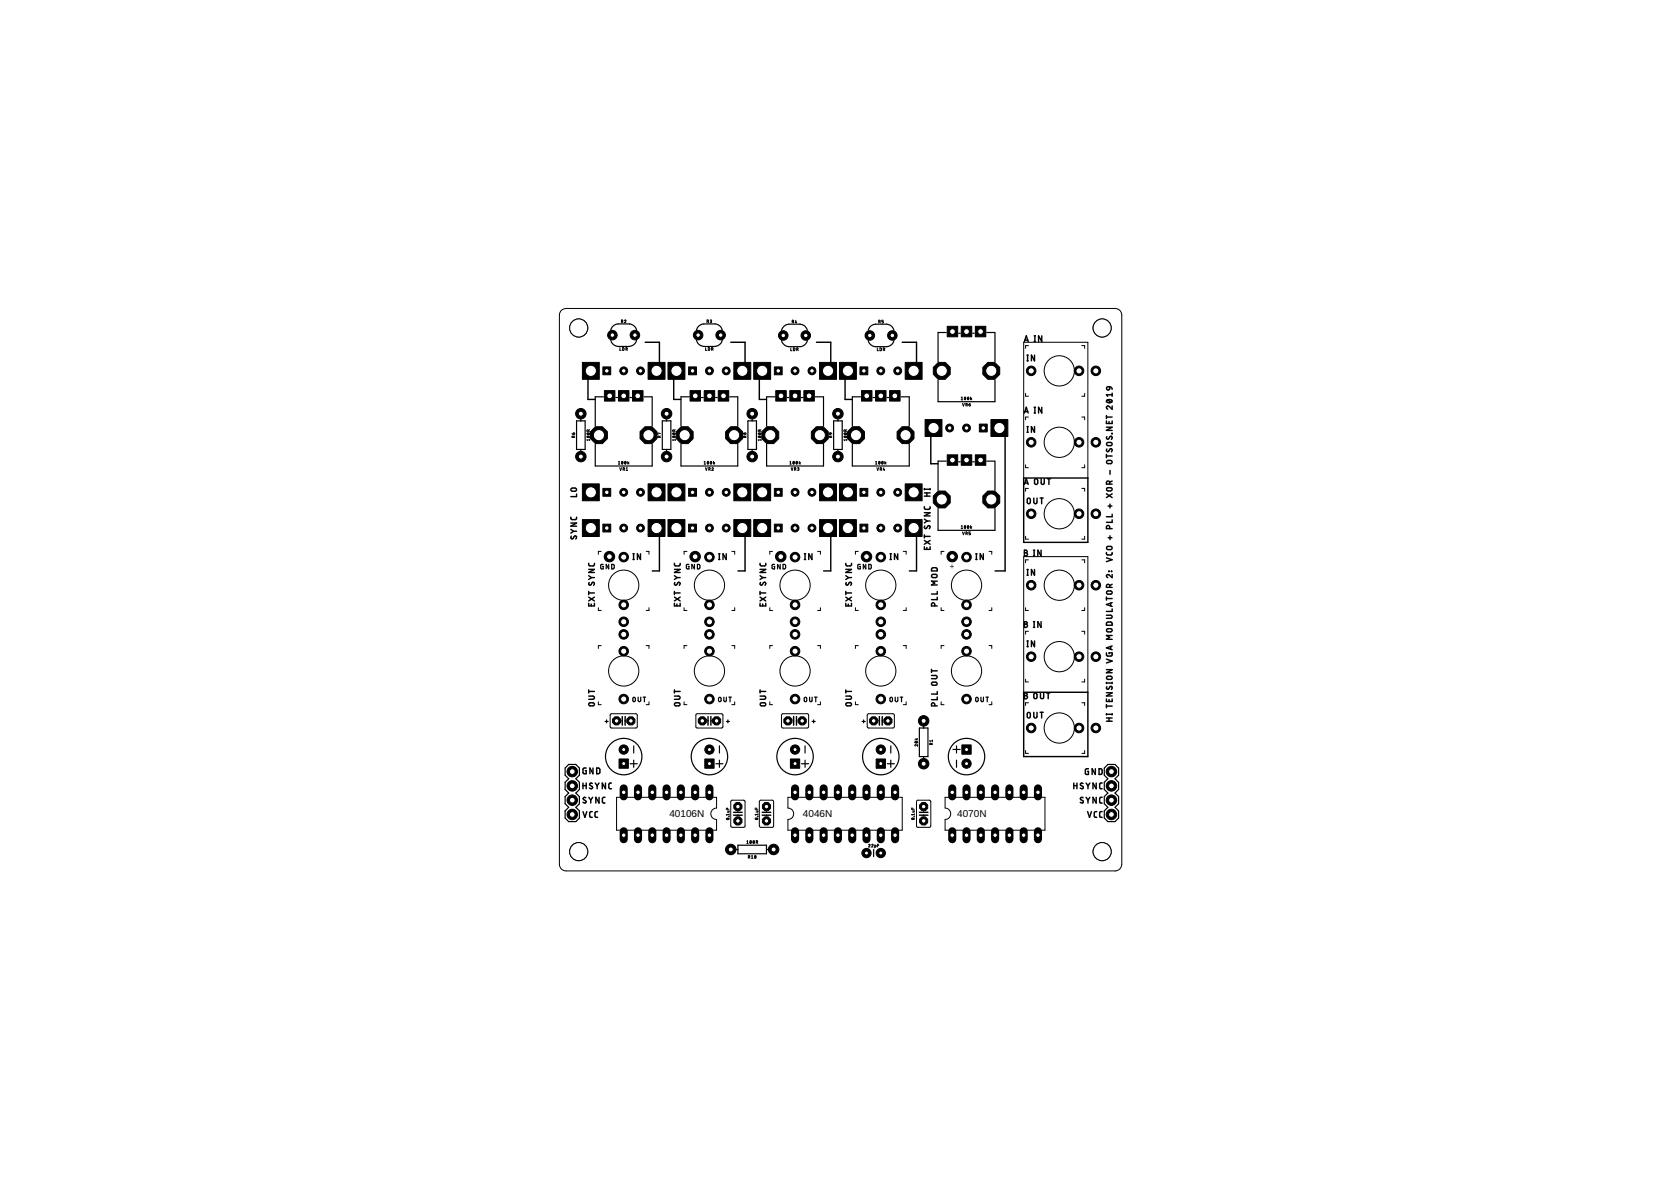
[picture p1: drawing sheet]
<svg xmlns="http://www.w3.org/2000/svg" width="297mm" height="210mm" viewBox="0 0 297 210" stroke-linecap="round" stroke-linejoin="round" font-family="sans-serif">
<defs><g id="words">
<g font-size="1.8">
<text x="119" y="145.3">40106N</text>
<text x="142.7" y="145.3">4046N</text>
<text x="170.2" y="145.3">4070N</text>
</g>
<text font-size="1.4" x="168.9" y="101.1">+</text>
</g></defs>
<g fill="none" stroke="#000" stroke-width=".25">
<path d="M183.8 59.7h.3M184 59.7v1M185.2 59.7v1l-.6-1v1M105.8 65.9h-1.3v5.1h1.3M114.7 60.8h2.5v5.1h-1.2M121 65.9h-1.2v5.1h1.2M129.9 60.8h2.5v5.1h-1.2M136.2 65.9h-1.2v5.1h1.2M145.1 60.8h2.6v5.1h-1.3M151.5 65.9h-1.3v5.1h1.3M160.4 60.8h2.5v5.1h-1.3M166.7 76.1h-1.2v6.3h1.2"/>
<path d="M176.9 76.1h1.8v25.4h-1.8M182.1 60.7l.3-1 .4 1M182.1 73.4l.3-1 .4 1M182.2 60.5h.5M182.2 73.2h.5M182.6 64.1h.2M182.6 63.1h.2M182.6 76.8h.2M182.6 75.8h.2M182.7 63.1v1M182.7 75.8v1M183.8 60.7h.3"/>
<path d="M183.8 73.4h.3M183.8 72.4h.3M183.9 63.1v1l-.6-1v1M183.9 75.8v1l-.6-1v1M184 72.4v1M185.2 72.4v1l-.6-1v1M196.7 74.8v.5h1v-.5M196.7 73.9v.5M196.7 75.9h1l-1 .6h1M196.7 74.1h1M196.7 78.7l.7-.1 .2 .1 .1 .3-.2 .2h-.7l-.1-.2zM196.7 71.1a.56 .56 0 0 1 1 .3 .56 .56 0 0 1-1-.2z"/>
<path d="M196.7 68.8l.6-.1v.4a.29 .29 0 0 1-.4 .2 .29 .29 0 0 1-.2-.5zM196.8 79.8l-.1 .3 .2 .2 .4-.4a.27 .27 0 0 1 .4 0 .27 .27 0 0 1-.1 .4M196.8 77.6l-.1 .3 .2 .2 .4-.5a.28 .28 0 0 1 .4 .1 .28 .28 0 0 1-.1 .4M196.9 71.1l.6 .4M197.1 74.9v.4M197.3 68.7l.3 .2 .1 .3M197.7 77h.1M197.7 72.2v.5l-.6-.5a.28 .28 0 0 0-.4 .1 .28 .28 0 0 0 .2 .4M197.7 69.9v.5M197.7 70.2h-1l.2 .2M101.5 91.9v.3l.2 .2 .7-.1 .1-.4M101.5 94.1l.5 .3"/>
<path d="M101.5 93h1l-1 .5h1M101.5 86.8l.7-.1 .2 .1 .1 .3-.2 .2h-.7l-.1-.2zM101.6 95.3l-.1 .4 .2 .1 .4-.4a.27 .27 0 0 1 .4 0 .27 .27 0 0 1-.2 .4M102 94.4l-.5 .4M102 94.4h.5M102.5 87.8v.5h-1M112.5 99.4h.2M112.5 98.4h.2M112.6 98.4v1M113.9 98.4v1l-.6-1v1M116 93.9h1.2v7.6h-1.2M127.8 99.4h.2"/>
<path d="M127.8 98.4h.2M127.9 98.4v1M129.1 98.4v1l-.6-1v1M131.2 93.9h1.2v7.6h-1.2M143 99.4h.2M143 98.4h.2M143.1 98.4v1M144.3 98.4v1l-.5-1v1M146.4 93.9h1.3v7.6h-1.3M158.2 99.4h.3M158.2 98.4h.3M158.3 98.4v1"/>
<path d="M159.6 98.4v1l-.6-1v1M161.6 93.9h1.3v7.6h-1.3M164.3 90.1v.3l.2 .1h.7l.1-.4M164.3 97.2v.4h1v-.4M164.3 86.8v.3M164.3 95.1v.5M164.3 96.1l1 .6M164.3 95.3h1M164.3 92.3l.5 .3M164.3 91.1h1l-1 .6h1M164.3 88.2h1M164.3 87.6h1"/>
<path d="M164.3 87h1M164.4 93.5l-.1 .3 .2 .2 .4-.5a.27 .27 0 0 1 .4 .1 .27 .27 0 0 1-.1 .4M164.8 87.6v.6M164.8 97.3v.3M164.8 92.6l-.5 .3M164.8 92.6h.5M165.3 86.8v.3M165.3 96.1l-1 .6M173.5 99.4h.2M173.5 98.4h.2M173.6 98.4v1M174.8 98.4v1l-.6-1v1"/>
<path d="M182 85h11.4v11.4h-11.4zM182.1 97.8l.5 .1v.2l-.2 .1 .2 .3-.1 .3h-.4zM182.1 98.2h.3M182.1 86.1l.3-1 .4 1M182.2 85.9h.5M182.7 88.6l.2-.1 .2 .2v.7l-.2 .1-.3-.1zM183.7 98.8h.2M183.7 97.8h.2M183.8 88.5v.8l.2 .2 .3-.1v-.9M183.8 97.8v1M184 85.2l.2-.1 .3 .3v.4l-.3 .3-.3-.1zM184.9 88.5h.5"/>
<path d="M185.1 97.8v1l-.6-1v1M185.1 85.1v.9l.2 .1 .3-.1v-.9M185.2 88.5v1M186.2 85.1h.6M186.5 85.1v1M196.7 98.2v.3l.2 .1h.7l.1-.4M196.7 80.8v.5M196.7 99.1l1 .4-1 .3M196.7 87.8l1 .6M196.7 81h1M196.7 97.2l.8-.1 .2 .4-.3 .2h-.4l-.3-.1zM196.7 86.8l.8-.1 .2 .3-.3 .2h-.4l-.3-.1z"/>
<path d="M196.7 81.9l.7-.1 .2 .1 .1 .3-.2 .2h-.7l-.1-.2zM197 95.6h.7M197 89.9h.7M197.3 94l-.2-.5h-.3l-.1 .5h1M197.3 86l-.2-.5h-.3l-.1 .5h1M197.3 83.6v.7M197.3 89.6v.7M197.3 95.2v.7M197.7 91.4v.4h-1M197.7 92.4v.4h-1M197.7 87.8l-1 .6M197.7 85.5l-.4 .2"/>
<path d="M104.6 100.1l.1 .4 .2 .1 .7-.1 .1-.4M104.6 107.2v.5h1.1v-.5M104.6 105.1v.6M104.6 106.1l1.1 .7M104.6 105.4h1.1M104.6 102.3l.5 .4M104.6 101.2h1.1l-1.1 .5h1.1M104.7 103.5v.4l.2 .1 .3-.4a.27 .27 0 0 1 .5 0 .27 .27 0 0 1-.2 .4M105.1 107.4v.3M105.1 102.7l-.5 .3M105.1 102.7h.6M105.7 106.1l-1.1 .7"/>
<path d="M119.9 100.1v.4l.2 .1 .7-.1 .1-.4M119.9 107.2v.5h1v-.5M119.9 105.4h1M119.9 101.2h1l-1 .5h1M119.9 105.1v.6M119.9 106.1l1 .7M119.9 102.3l.5 .4M120 103.5l-.1 .4 .2 .1 .4-.4a.27 .27 0 0 1 .4 0 .27 .27 0 0 1-.1 .4M120.3 107.4v.3M120.4 102.7h.5M120.4 102.7l-.5 .3M120.9 106.1l-1 .7"/>
<path d="M135.1 100.1v.4l.2 .1 .7-.1 .1-.4M135.1 107.2v.5h1v-.5M135.1 105.4h1M135.1 101.2h1l-1 .5h1M135.1 105.1v.6M135.1 106.1l1 .7M135.1 102.3l.5 .4M135.2 103.5l-.1 .3 .2 .2 .4-.4a.27 .27 0 0 1 .4 0 .27 .27 0 0 1-.1 .4M135.6 107.4v.3M135.6 102.7h.5M135.6 102.7l-.5 .3M136.1 106.1l-1 .7"/>
<path d="M150.3 100.1l.1 .4 .2 .1 .7-.1 .1-.4M150.3 107.2v.5h1.1v-.5M150.3 105.4h1.1M150.3 101.2h1.1l-1.1 .5h1.1M150.3 105.1v.6M150.3 106.1l1.1 .7M150.3 102.3l.5 .4M150.4 103.5l-.1 .3 .3 .2 .3-.4a.27 .27 0 0 1 .5 0 .27 .27 0 0 1-.2 .4M150.8 107.4v.3M150.8 102.7h.6M150.8 102.7l-.5 .3M151.4 106.1l-1.1 .7"/>
<path d="M165.6 119v.5M165.6 119.2h1M165.7 102.2l.7-.1 .2 .3-.3 .3h-.4l-.3-.3zM165.7 101l.7-.1 .2 .2v.4h-1zM166.2 107.7l-.2-.5h-.3l-.1 .5h1M166.6 105.1v.5h-1M166.6 106.1v.5h-1M166.6 103.3h-1l.6 .3-.6 .4h1M182.1 110.5l.5 .1v.2l-.2 .1 .2 .2-.1 .4h-.4zM182.1 110.9h.3M182.6 102.2h.2M182.6 101.2h.2"/>
<path d="M182.6 114.9h.2M182.6 113.9h.2M182.7 101.2v1M182.7 113.9v1M183.7 111.5h.2M183.7 110.5h.2M183.8 110.5v1M183.9 101.2v1l-.6-1v1M183.9 113.9v1l-.6-1v1M185.1 110.5v1l-.6-1v1M196.7 116l.1 .6h.7l.2-.1v-.5h-.6v.2M196.7 109.3l.8 .1 .2 .2-.2 .3h-.8"/>
<path d="M196.7 106.1v.6M196.7 119h1l-1 .6h1M196.7 117.2l1 .3-1 .3M196.7 106.4h1M196.7 111.8h.8l.2 .3-.3 .2h-.4l-.3-.1zM196.7 105.1l.7-.1 .2 .1 .1 .3-.2 .2h-.7l-.1-.2zM196.8 110.6h.7l.2 .1v.4h-1zM197.1 101.5l.1 .1zM197.3 104.4l-.1-.4-.2-.2-.2 .1-.1 .5h1M197.4 107.2v.5M197.4 114.9v.5M197.6 101.6h.1"/>
<path d="M197.7 102.1v.6l-.6-.5a.28 .28 0 0 0-.4 .1 .28 .28 0 0 0 .2 .4M197.7 108.2v.5h-1M197.7 114.8l-1 .3 1 .4M197.7 112.9h-1l.6 .4-.6 .3h1M197.7 107.1l-1 .3 1 .4M197.7 103.8l-.4 .3M103.6 139.2v1M103.6 139.6h.6M104.2 136.5l-.5 .1v.9h.5v-.5h-.2M104.2 139.2v1M104.6 123.7h.9l.2 .2-.1 .3-.2 .1h-.8M104.6 122.6v.6"/>
<path d="M104.6 122.9h1.1M104.8 124.9h.7l.2 .3-.2 .2h-.7l-.2-.2zM105.3 139.3l-.3-.1-.2 .2 .4 .4a.27 .27 0 0 1 0 .4 .27 .27 0 0 1-.4-.1M105.4 136.5v1l-.5-1v1M105.8 139.2l.4 .5M106.1 136.5h.4l.1 .2v.5l-.1 .3h-.4zM106.2 139.7v.5M106.5 139.2l-.3 .5M107.6 139.2v1l-.5-1v1M108.7 139.2h-.3l-.2 .2 .1 .7 .4 .1M110.6 127.4v1.5M111.1 127.4v1.5"/>
<path d="M119.9 123.7h.8l.2 .2-.2 .3-.8 .1M119.9 122.6v.6M119.9 122.9h1M120 124.9h.7l.2 .2-.1 .2-.8 .1-.1-.2zM125.9 127.4v1.5M126.4 127.4v1.5M135.1 123.7h.9l.1 .2-.1 .3-.9 .1M135.1 122.6v.6M135.1 122.9h1M135.2 125l.8-.1 .1 .3-.1 .2h-.7l-.2-.2zM141.1 127.4v1.5M141.6 127.4v1.5"/>
<path d="M150.3 123.7h.9l.2 .2-.2 .3-.9 .1M150.3 122.6v.6M150.3 122.9h1.1M150.4 125l.8-.1 .2 .3-.2 .2h-.7l-.2-.2zM156.3 127.4v1.5M156.8 127.4v1.5M165.6 120.1h.8l.2 .2-.1 .2-.2 .1h-.7M165.7 121.3h.7l.2 .3-.2 .2h-.7l-.1-.2zM166.2 125.5l-.2-.5-.2-.1-.2 .2v.4h1M166.6 123.9v.5h-1M166.6 122.9v.5h-1M182 123h11.4v11.5h-11.4z"/>
<path d="M182.1 123.2l.5 .1v.2l-.2 .1 .2 .2-.1 .4h-.4zM182.1 123.6h.3M182.7 126.7l.2-.1 .2 .2v.7l-.2 .1-.3-.1zM183.8 126.6v.7l.2 .3 .3-.1v-.9M183.9 123.2h.3l.1 .3v.4l-.2 .3-.3-.2zM184.9 126.6h.5M185 123.2v.8l.2 .2 .3-.2v-.8M185.2 126.6v1M186.1 123.2h.5M186.3 123.2v1M190.9 139.6h.5M190.9 139.2v1"/>
<path d="M191.4 139.2v1M192.5 139.3l-.2-.1-.3 .2 .6 .4v.3l-.2 .1-.4-.1M193.1 139.2l.3 .5M193.4 139.7v.5M193.5 136.6l-.5 .2v.8h.5v-.5h-.2M193.7 139.2l-.3 .5M194.7 136.6v1l-.6-1v1M194.9 139.2v1l-.6-1v1M195.4 136.6l.3 .1 .2 .1v.6l-.1 .2h-.4zM195.9 139.2h-.3l-.1 .2v.7l.4 .1M196.7 128.2h1M196.7 127.6h1"/>
<path d="M196.7 127h1M196.7 124.2v.5h1v-.5M196.7 121.3v.2M196.7 125.2v.6M196.7 126.8v.3M196.7 125.5h1M196.7 123.1h1l-1 .6h1M196.7 121.4h1M196.7 120.3l.7-.1 .2 .1 .1 .2-.2 .2h-.7l-.1-.2zM196.8 122l-.1 .3 .2 .2 .5-.5h.2l.1 .3-.1 .3M197.1 124.3v.4M197.1 127.6v.6"/>
<path d="M197.7 121.3v.2M197.7 126.8v.3M103.6 144.3l.4 1 .3-1M104.1 141.8l-.2-.1-.2 .2 .4 .4a.27 .27 0 0 1-.1 .4 .27 .27 0 0 1-.4-.1M104.7 141.7l.3 .5M105 142.2v.5M105.3 144.3h-.4l-.1 .2 .1 .7 .4 .1M105.3 141.7l-.3 .5M106.2 144.3h-.3l-.1 .2v.7l.4 .1M106.5 141.7v1l-.6-1v1M107.5 141.7l-.3 .1-.1 .1v.7l.4 .1M130.4 144.9h1.5"/>
<path d="M130.4 144.4h1.5M135.5 144.9h1.5M135.5 144.4h1.5M163.4 144.9h1.6M163.4 144.4h1.6M192.5 141.8l-.2-.1-.3 .2 .6 .5v.2l-.2 .1-.4-.1M193.1 141.7l.3 .5M193.3 144.3l.4 1 .3-1M193.4 142.2v.5M193.7 141.7l-.3 .5M194.9 141.7v1l-.6-1v1M195 144.3h-.4l-.1 .2v.7l.5 .1"/>
<path d="M195.9 141.7l-.3 .1-.1 .1v.7l.4 .1M195.9 144.3h-.3l-.1 .2v.7l.4 .1"/>
</g>
<g fill="none" stroke="#000" stroke-width=".21">
<path d="M108.6 58.7a1.43 1.43 0 0 1 1.3-1.1h2l.5 .1a1.35 1.35 0 0 1 .8 1M123.8 58.7a1.43 1.43 0 0 1 1.3-1.1h2l.6 .1a1.35 1.35 0 0 1 .7 1M138.9 58.7l.3-.5a1.34 1.34 0 0 1 1-.6h2a1.43 1.43 0 0 1 1.3 1.1M154.3 58.7l.1-.3a1.39 1.39 0 0 1 1.2-.8l2.3 .1a1.39 1.39 0 0 1 1 1M168.2 59.1h-1.4v5.2M170.4 59.2h.3M172.9 59.2h.3M175.4 59.1h1.4M176.9 59.1v5.2M102.5 74.8h1.5v5.1h-1.5zM103.3 74.5v.3M103.3 79.9v.2"/>
<path d="M105.8 79v3.8h10.1v-3.8M107.3 70.5h-1.5v5.2M108.6 60.5a1.43 1.43 0 0 0 1.3 1.1h2l.5-.2a1.35 1.35 0 0 0 .8-.9M109.5 70.7h.3M112 70.7h.3M114.5 70.5h1.4M115.9 70.5v5.2M117.7 74.8h1.6v5.1h-1.6zM118.5 74.5v.3M118.5 79.9v.2M121.1 79v3.8h10v-3.8M122.5 70.5h-1.4v5.2"/>
<path d="M123.8 60.5a1.43 1.43 0 0 0 1.3 1.1l2.3-.1a1.39 1.39 0 0 0 1-1M124.7 70.7h.3M127.2 70.7h.3M129.7 70.5h1.4v5.2M132.9 74.8h1.6v5.1h-1.6zM133.7 74.5v.3M133.7 79.9v.2M136.3 79v3.8h10.1v-3.8M137.7 70.5h-1.4v5.2M138.9 60.5l.5 .8 .8 .3h2.3l.6-.3 .4-.8M139.9 70.7h.3M142.4 70.7h.3"/>
<path d="M144.9 70.5h1.5v5.2M148.2 74.8h1.5v5.1h-1.5zM148.9 74.5v.3M148.9 79.9v.2M151.5 79v3.8h10.1v-3.8M153 70.5h-1.5v5.2M154.3 60.5a1.43 1.43 0 0 0 1.3 1.1h2l.6-.2a1.35 1.35 0 0 0 .7-.9M155.2 70.7h.3M157.7 70.7h.3M160.2 70.5h1.4M161.6 70.5v5.2M166.8 67.5v3.9h10.1v-3.9"/>
<path d="M166.8 90.4v3.9h10.1v-3.9M168.2 82h-1.4v5.1M170.4 82.1h.3M172.9 82.1h.3M175.4 82h1.4M176.9 82v5.1M107.2 100.3l-.4 .1 .1 .7h.3v-.4h-.1M108.2 100.3v.8l-.4-.8v.8M108.7 100.3l.5 .1-.1 .7h-.4zM122.5 100.3h-.4l-.1 .2 .1 .6h.4v-.4h-.2M123.4 100.3v.8l-.4-.8v.8M124 100.3l.4 .1-.1 .7h-.3z"/>
<path d="M137.7 100.3l-.4 .1v.7h.4v-.4h-.1M138.7 100.3v.8l-.5-.8v.8M139.2 100.3l.4 .1 .1 .5-.2 .2h-.3zM152.9 100.3l-.4 .1 .1 .7h.3v-.4h-.1M153.9 100.3v.8l-.4-.8v.8M154.4 100.3l.5 .1-.1 .7h-.4zM100.5 136.5l.6-.6h1.3l.6 .6v1.3l-.6 .6 .6 .6v1.3l-.6 .6 .6 .7v1.3l-.6 .6 .6 .6v1.3l-.6 .6h-1.3l-.6-.6v-1.3l.6-.6-.6-.6v-1.3l.6-.7-.6-.6v-1.3l.6-.6-.6-.6zM107.5 128.2h.6M107.8 128v.5M112 135.7h1.3M112.5 124l.2-.1 .2 .1-.1 .7-.3-.1zM112.6 132.6v1.2"/>
<path d="M112.6 135.1v1.3M113.4 123.9v.6l.3 .2 .2-.2v-.6M114.3 123.9h.5M114.6 123.9v.8M127.3 135.7h1.2M127.8 124l.2-.1 .2 .2v.4l-.2 .2-.3-.2zM127.9 132.6v1.2M127.9 135.1v1.3M128.7 123.9v.7l.2 .1 .2-.1v-.7M129.1 128.2h.6M129.4 128v.5M129.6 123.9h.4"/>
<path d="M129.8 123.9v.8M142.5 135.7h1.2M143 124l.2-.1 .2 .1v.6l-.2 .1-.2-.1zM143.1 132.6v1.2M143.1 135.1v1.3M143.9 123.9v.7l.2 .1 .2-.1 .1-.7M144.4 128.2h.5M144.6 128v.5M144.8 123.9h.4M145 123.9v.8M153.2 128.2h.6M153.5 128v.5"/>
<path d="M157.7 135.7h1.3M158.2 124l.2-.1 .2 .1-.1 .7-.3-.1zM158.3 132.6v1.2M158.3 135.1v1.3M159.1 123.9v.6l.3 .2 .2-.2v-.6M160 123.9h.5M160.3 123.9v.8M163.4 129.4h1.6v5.1h-1.6zM164.2 129.1v.3M164.2 134.5v.2M169.4 133.2h1.3M170 132.6v1.2"/>
<path d="M170 135.1v1.3M173.5 124l.2-.1 .1 .1v.7l-.3-.1zM174.4 123.9v.6l.2 .2 .2-.1v-.7M175.3 123.9h.4M175.5 123.9v.8M196.9 135.9h1.3l.6 .6v1.3l-.6 .6 .6 .6v1.3l-.6 .6 .6 .7v1.3l-.6 .6 .6 .6v1.3l-.6 .6h-1.3l-.6-.6v-1.3l.6-.6-.6-.6v-1.3l.6-.7-.6-.6v-1.3l.6-.6-.6-.6v-1.3zM130.9 151h.3M131.2 150.2h5v1.5h-5zM136.2 151h.3M155.3 151v1.3"/>
<circle cx="110.9" cy="134.5" r="3.2"/>
<circle cx="126.1" cy="134.5" r="3.2"/>
<circle cx="141.3" cy="134.5" r="3.2"/>
<circle cx="156.6" cy="134.5" r="3.2"/>
<circle cx="171.8" cy="134.5" r="3.2"/>
</g>
<g fill="none" stroke="#000" stroke-width=".18">
<path d="M110.5 57.1h.1M110.6 57.1l.1-.1-.2-.1v.5M110.6 57.1l.1 .3M111 57l.2-.1 .1 .1-.3 .4h.3M125.7 57.1h.1M125.8 57.1l.2-.1-.3-.1v.5M125.9 57.1l.1 .3M126.2 56.9h.3l-.2 .2M126.4 57.1l.1 .2-.3 .1M140.8 57.2h.2v-.3h-.2v.5M141 57.2l.1 .2M141.5 56.9l-.1 .4h.2"/>
<path d="M141.5 57.2v.2M156.2 57.2h.2l.1-.2-.3-.1v.5M156.4 57.2l.1 .2M157 56.9h-.2v.2l.2 .1v.2h-.2M101.7 77l.2 .2M102 77.7l-.1-.2h-.2v.2h.5M102 77h.2l-.1 .2h-.2zM102.2 77.5l-.2 .1M104.4 77.6a.22 .22 0 0 1 .2-.1 .22 .22 0 0 1 .2 .2l-.3 .1zM104.4 77a.22 .22 0 0 1 .2-.1 .22 .22 0 0 1 .2 .3h-.3zM104.4 77.5l.3 .2M104.4 77l.3 .2"/>
<path d="M104.6 76.6v-.2h-.2l-.1 .2h.5M104.8 78.2h-.5l.1 .1M104.8 78v.3M104.8 76.4l-.2 .1M110.2 61.8v.5h.2M110.7 61.8l.2 .1-.1 .4h-.1zM111.3 62.1h.1M111.4 62.1l.1-.2-.2-.1v.5M111.4 62.1l.1 .2M117.2 77.7v-.2h-.3v.2h.5M117.4 77.1l-.5-.2 .1 .3M117.4 77.5l-.2 .1"/>
<path d="M119.6 77.6a.21 .21 0 0 1 .2-.1 .21 .21 0 0 1 .2 .2l-.3 .1zM119.6 77a.21 .21 0 0 1 .2-.1 .21 .21 0 0 1 .2 .3h-.3zM119.7 77.5l.2 .2M119.7 77l.2 .2M119.8 76.6v-.2h-.2v.2h.4M120 78.2h-.4l.1 .1M120 78v.3M120 76.4l-.2 .1M125.4 61.8v.5h.2M125.9 61.8l.3 .1-.1 .4h-.2zM126.5 62.1h.1M126.6 62.1l.2-.2-.3-.1v.5"/>
<path d="M126.7 62.1l.1 .2M132.4 77.7v-.2h-.2v.2h.4M132.6 77.5l-.2 .1M134.8 77.6a.22 .22 0 0 1 .3-.1 .22 .22 0 0 1 .1 .2l-.2 .1zM134.8 77a.22 .22 0 0 1 .3-.1 .22 .22 0 0 1 .1 .3h-.2zM134.9 77.5l.3 .2M134.9 77l.3 .2M135.1 76.6l-.1-.2h-.2v.2h.5M135.3 78.2h-.5l.1 .1M135.3 78v.3M135.3 76.4l-.2 .1M140.6 61.8v.5h.2"/>
<path d="M141 61.8l.3 .1-.1 .4h-.2zM141.6 62.1h.2M141.8 62.1l.1-.2-.3-.1v.5M141.8 62.1l.1 .2M147.5 77.2h.1M147.7 77.7l-.1-.2h-.2v.2h.5M147.7 76.9l-.1 .3M147.7 76.9l-.3 .1 .1 .2M147.7 76.9l.2 .3M147.9 77.5l-.2 .1M150.1 77.6a.22 .22 0 0 1 .2-.1 .22 .22 0 0 1 .2 .2l-.3 .1zM150.1 77a.22 .22 0 0 1 .2-.1 .22 .22 0 0 1 .2 .3h-.3z"/>
<path d="M150.1 77.5l.3 .2M150.1 77l.3 .2M150.3 76.6v-.2h-.2l-.1 .2h.5M150.5 78.2h-.5l.1 .1M150.5 78v.3M150.5 76.4l-.2 .1M156 61.8v.5h.2M156.4 61.8l.3 .1-.1 .4h-.2zM157 62.1h.2l.1-.2-.3-.1v.5M157.2 62.1l.1 .2M170.9 70.7l.1-.1v.5M170.9 71.1h.2"/>
<path d="M171.1 71.7l.2 .5 .1-.5M171.5 70.6a.2 .2 0 0 1 .2 .2 .2 .2 0 0 1-.3 .2zM171.7 70.7l-.3 .3M171.7 72h.1M171.8 72l.2-.2-.3-.1v.5M171.9 72l.1 .2M172 70.6a.2 .2 0 0 1 .2 .2 .2 .2 0 0 1-.2 .2zM172.2 70.7l-.2 .3M172.2 71.9h.3l-.1 .3zM172.5 71.7l-.3 .2M172.5 70.6v.5M172.6 70.8l.1 .3"/>
<path d="M172.7 70.7l-.2 .2M182.3 69.9v.5h.5M182.8 61.4h-.5v.5M182.8 74.1h-.5v.5M192.3 61.4h.5v.5M192.3 74.1h.5v.5M192.8 69.9v.5h-.5M106.9 98h-.5v.5M109.9 82.1l.2-.1v.5M109.9 82.5h.3M110.2 83.1l.1 .5 .2-.5M110.6 82a.2 .2 0 0 1 .1 .2 .2 .2 0 0 1-.2 .2z"/>
<path d="M110.7 82.1l-.2 .3M110.8 83.4h.2v-.3h-.2v.5M110.9 83.4l.1 .2M111.1 82a.2 .2 0 0 1 .2 .2 .2 .2 0 0 1-.2 .2zM111.3 82.1l-.3 .3M111.3 83.2l.1-.1v.5M111.3 83.6h.3M111.6 82v.5M111.7 82.3l.1 .2M111.8 82.2l-.2 .1M114.9 98h.5v.5M122.1 98h-.5v.5"/>
<path d="M125.2 82.5h.2M125.2 82.1l.1-.1v.5M125.4 83.1l.2 .5 .1-.5M125.8 82a.2 .2 0 0 1 .2 .2 .2 .2 0 0 1-.2 .2zM125.9 82.1l-.2 .3M126 83.4h.2v-.3h-.2v.5M126.2 83.4l.1 .2M126.3 82a.2 .2 0 0 1 .2 .2 .2 .2 0 0 1-.2 .2zM126.5 82.1l-.2 .3M126.5 83.2h.3l-.3 .4h.3M126.8 82v.5M126.9 82.3l.1 .2"/>
<path d="M127 82.2l-.2 .1M130.1 98h.5v.5M137.3 98h-.5v.5M140.4 82.5h.3M140.4 82.1l.1-.1v.5M140.6 83.1l.2 .5 .1-.5M141 82a.2 .2 0 0 1 .2 .2 .2 .2 0 0 1-.2 .2zM141.2 82.1l-.2 .3M141.2 83.4h.2l.1-.2-.3-.1v.5M141.4 83.4l.1 .2M141.6 82a.2 .2 0 0 1 .2 .2 .2 .2 0 0 1-.3 .2zM141.7 82.1l-.2 .3"/>
<path d="M141.8 83.1l.2 .1-.2 .1M141.9 83.3l.1 .2-.2 .1M142.1 82v.5M142.2 82.3l.1 .2M142.3 82.2l-.2 .1M145.3 98h.5v.5M152.6 98h-.5v.5M155.6 82.5h.3M155.6 82.1l.2-.1v.5M155.9 83.1l.1 .5 .2-.5M156.3 82a.2 .2 0 0 1 .1 .2 .2 .2 0 0 1-.2 .2zM156.4 82.1l-.2 .3"/>
<path d="M156.5 83.4h.2v-.3h-.2v.5M156.6 83.4l.1 .2M156.8 82a.2 .2 0 0 1 .2 .2 .2 .2 0 0 1-.2 .2zM157 82.1l-.2 .3M157.1 83.1l-.1 .4h.3M157.2 83.4v.2M157.3 82v.5M157.4 82.3l.1 .2M157.5 82.2l-.2 .1M160.6 98h.5v.5M167.8 98h-.5v.5M170.9 93.5l.1-.1v.5"/>
<path d="M170.9 93.9h.2M171.1 94.6l.2 .4 .1-.4M171.5 93.5a.2 .2 0 0 1 .2 .2 .2 .2 0 0 1-.3 .2zM171.7 93.5l-.3 .3M171.7 94.8h.1M171.8 94.8l.2-.2h-.3v.4M171.9 94.8l.1 .2M172 93.5a.2 .2 0 0 1 .2 .2 .2 .2 0 0 1-.2 .2zM172.2 93.5l-.2 .3M172.5 94.6h-.3v.2l.3 .1v.1h-.3M172.5 93.4v.5M172.6 93.7l.1 .2"/>
<path d="M172.7 93.6l-.2 .1M175.8 98h.5v.5M182 85v-24.2h11.4v24.2M182.3 82.6v.5h.5M182.3 95.3v.5h.5M182.8 86.8h-.5v.5M182.8 99.5h-.5v.5M192.3 86.8h.5v.5M192.3 99.5h.5v.5M192.8 82.6v.5h-.5M192.8 95.3v.5h-.5M106.4 108v.5h.5"/>
<path d="M106.9 114.7h-.5v.6M114.9 114.7h.5v.6M115.4 108v.5h-.5M121.6 108v.5h.5M122.1 114.7h-.5v.6M130.1 114.7h.5v.6M130.6 108v.5h-.5M136.8 108v.5h.5M137.3 114.7h-.5v.6M145.3 114.7h.5v.6M145.8 108v.5h-.5M152.1 108v.5h.5"/>
<path d="M152.6 114.7h-.5v.6M160.6 114.7h.5v.6M161.1 108v.5h-.5M167.3 108v.5h.5M167.8 114.7h-.5v.6M175.8 114.7h.5v.6M176.3 108v.5h-.5M182.3 108v.5h.5M182.8 112.2h-.5v.5M192.3 112.2h.5v.5M192.8 108v.5h-.5M106.4 124.7v.5h.5"/>
<path d="M108.5 126.9h4.6l.2 .2v2.1l-.3 .2h-4.4l-.1-.3zM110.5 128.1h.1M111.1 128.1h.2M115.4 124.7v.5h-.5M121.6 124.7v.5h.5M123.8 126.9h4.6l.1 .1v2.2l-.3 .2h-4.4l-.1-.2zM125.7 128.1h.2M126.4 128.1h.1M130.6 124.7v.5h-.5M136.8 124.7v.5h.5M139 126.9h4.6l.1 .2v2.1l-.2 .2h-4.4l-.2-.3zM140.9 128.1h.2"/>
<path d="M141.6 128.1h.1M145.8 124.7v.5h-.5M152.1 124.7v.5h.5M154.2 126.9h4.6l.2 .2v2.1l-.3 .2h-4.4l-.1-.3zM156.2 128.1h.1M156.8 128.1h.2M161.1 124.7v.5h-.5M162.6 131.5h.5M162.6 131.9a.22 .22 0 0 1 .3-.1 .22 .22 0 0 1 .1 .2h-.3zM162.7 131.8l.3 .2M162.8 131.3l.1 .2M163.1 132.3v.3l-.4-.2v.2"/>
<path d="M163.1 131.3l-.2 .1M165.5 132.3v-.2h-.2v.2h.5M165.8 132.1l-.3 .1M165.8 131.7h-.5l.1 .1M165.8 131.5v.3M167.3 124.7v.5h.5M176.3 124.7v.5h-.5M182 123v-24.1h11.4v24.1M182.3 120.7v.5h.5M182.3 133.4v.5h.5M182.8 124.9h-.5v.5M192.3 124.9h.5v.5"/>
<path d="M192.8 120.7v.5h-.5M192.8 133.4v.5h-.5M109.6 141.7h17.8v1.9a1.02 1.02 0 0 0-1 1 1.02 1.02 0 0 0 1 1v2h-17.8zM129.1 143.6v.2h.5M129.1 145.5a.22 .22 0 0 1 .3-.1 .22 .22 0 0 1 .1 .2h-.3zM129.2 145.4l.3 .3M129.3 144.1h.3v.3h-.3M129.3 143.6v.2M129.6 145.2h.1M129.6 144.7v.2M129.6 144.8h-.5l.1 .1M130 142.3l2.2-.1 .2 .2v4.6h-2.2l-.3-.1z"/>
<path d="M131.2 144.3v.1M131.2 144.9v.1M132.8 149.5l.1-.1v.5M132.8 149.9h.2M133 152.3h.2M133.2 152.3l.1-.2h-.3v.4M133.2 152.3l.1 .2M133.4 149.4a.2 .2 0 0 1 .2 .3 .2 .2 0 0 1-.3 .1zM133.5 149.5l-.2 .3M133.6 152.2l.1-.1v.4M133.6 152.5h.3M133.9 149.4a.2 .2 0 0 1 .2 .3 .2 .2 0 0 1-.2 .1z"/>
<path d="M134.1 149.5l-.2 .3M134.2 152.1a.2 .2 0 0 1 .2 .2 .2 .2 0 0 1-.2 .2zM134.2 143.6v.2h.5M134.3 145.5a.22 .22 0 0 1 .2-.1 .22 .22 0 0 1 .2 .2h-.4zM134.3 145.4l.3 .2M134.4 152.2l-.2 .2M134.4 144.1h.3v.2h-.3M134.4 149.7h.2M134.5 143.6v.2M134.6 149.7l.1-.2-.3-.1v.5M134.6 149.7l.1 .2M134.7 145.1h.1"/>
<path d="M134.7 145.1v.1M134.7 144.6v.3M134.7 144.8h-.5l.1 .1M135.1 142.3h2.4v4.7h-2.3l-.2-.1zM136.2 144.3v.1M136.2 144.9v.1M140.1 141.7h20.3v5.9h-20.3v-2a1.02 1.02 0 0 0 1-1 1.02 1.02 0 0 0-1-1zM154.4 150.2l.2-.1-.2 .4h.3M154.9 150.2l.3-.1-.3 .4h.3M155.5 150.5h.2v-.3h-.2v.5M156 150.3h.2M156.2 150.1h-.2v.4"/>
<path d="M162.1 145.5a.22 .22 0 0 1 .2-.1 .22 .22 0 0 1 .2 .2h-.4zM162.1 143.6v.2h.4M162.2 145.4l.2 .2M162.2 144.1h.3v.2h-.3M162.3 143.6v.2M162.5 145.1h.1M162.5 144.8h-.4l.1 .1M162.5 144.6v.3M163 142.3l2.2-.1 .2 .2v4.6h-2.4zM164.2 144.3v.1M164.2 144.9v.1M168 141.7h17.8v5.9h-17.8v-2a1.02 1.02 0 0 0 1-1 1.02 1.02 0 0 0-1-1z"/>
<circle cx="132.3" cy="77.1" r=".11"/>
<circle cx="132.5" cy="77.1" r=".14"/>
<circle cx="188.3" cy="65.9" r="2.69"/>
<circle cx="188.3" cy="78.6" r="2.69"/>
<circle cx="188.3" cy="91.3" r="2.69"/>
<circle cx="110.9" cy="104" r="2.69"/>
<circle cx="110.9" cy="119.3" r="2.69"/>
<circle cx="126.1" cy="104" r="2.69"/>
<circle cx="126.1" cy="119.3" r="2.69"/>
<circle cx="141.3" cy="119.3" r="2.69"/>
<circle cx="141.3" cy="104" r="2.69"/>
<circle cx="156.6" cy="119.3" r="2.69"/>
<circle cx="156.6" cy="104" r="2.69"/>
<circle cx="171.8" cy="119.3" r="2.69"/>
<circle cx="171.8" cy="104" r="2.69"/>
<circle cx="188.3" cy="116.7" r="2.69"/>
<circle cx="188.3" cy="104" r="2.69"/>
<circle cx="188.3" cy="129.4" r="2.69"/>
</g>
<path d="M107.2 93.2h1.4v1.4h-1.4z" fill="#000" stroke="#000" stroke-width=".18"/>
<circle cx="107.9" cy="93.9" r=".4" fill="#fff" stroke="#000" stroke-width=".18"/>
<circle cx="110.9" cy="93.9" r=".7" fill="#000" stroke="#000" stroke-width=".18"/>
<circle cx="110.9" cy="93.9" r=".4" fill="#fff" stroke="#000" stroke-width=".18"/>
<circle cx="113.9" cy="93.9" r=".7" fill="#000" stroke="#000" stroke-width=".18"/>
<circle cx="113.9" cy="93.9" r=".4" fill="#fff" stroke="#000" stroke-width=".18"/>
<path d="M115.2 92.4h3v3h-3z" fill="#000" stroke="#000" stroke-width=".18"/>
<circle cx="116.7" cy="93.9" r=".99" fill="#fff" stroke="#000" stroke-width=".18"/>
<path d="M103.5 92.4h3v3h-3z" fill="#000" stroke="#000" stroke-width=".18"/>
<circle cx="105" cy="93.9" r=".99" fill="#fff" stroke="#000" stroke-width=".18"/>
<circle cx="110.9" cy="133.2" r=".83" fill="#000" stroke="#000" stroke-width=".18"/>
<circle cx="110.9" cy="133.2" r=".36" fill="#fff" stroke="#000" stroke-width=".18"/>
<path d="M110 134.9h1.7v1.6h-1.7z" fill="#000" stroke="#000" stroke-width=".18"/>
<circle cx="110.9" cy="135.7" r=".36" fill="#fff" stroke="#000" stroke-width=".18"/>
<circle cx="109.6" cy="128.1" r=".78" fill="#000" stroke="#000" stroke-width=".18"/>
<circle cx="109.6" cy="128.1" r=".4" fill="#fff" stroke="#000" stroke-width=".18"/>
<circle cx="112.1" cy="128.1" r=".78" fill="#000" stroke="#000" stroke-width=".18"/>
<circle cx="112.1" cy="128.1" r=".4" fill="#fff" stroke="#000" stroke-width=".18"/>
<path d="M107.2 86.8h1.4v1.4h-1.4z" fill="#000" stroke="#000" stroke-width=".18"/>
<circle cx="107.9" cy="87.5" r=".4" fill="#fff" stroke="#000" stroke-width=".18"/>
<circle cx="110.9" cy="87.5" r=".7" fill="#000" stroke="#000" stroke-width=".18"/>
<circle cx="110.9" cy="87.5" r=".4" fill="#fff" stroke="#000" stroke-width=".18"/>
<circle cx="113.9" cy="87.5" r=".7" fill="#000" stroke="#000" stroke-width=".18"/>
<circle cx="113.9" cy="87.5" r=".4" fill="#fff" stroke="#000" stroke-width=".18"/>
<path d="M115.2 86h3v3h-3z" fill="#000" stroke="#000" stroke-width=".18"/>
<circle cx="116.7" cy="87.5" r=".99" fill="#fff" stroke="#000" stroke-width=".18"/>
<path d="M103.5 86h3v3h-3z" fill="#000" stroke="#000" stroke-width=".18"/>
<circle cx="105" cy="87.5" r=".99" fill="#fff" stroke="#000" stroke-width=".18"/>
<path d="M126.1 140.1v1.4" fill="none" stroke="#000" stroke-width="1.4"/>
<circle cx="126.1" cy="140.8" r=".4" fill="#fff" stroke="#000" stroke-width=".18"/>
<path d="M123.6 140.1v1.4" fill="none" stroke="#000" stroke-width="1.4"/>
<circle cx="123.6" cy="140.8" r=".4" fill="#fff" stroke="#000" stroke-width=".18"/>
<path d="M110.9 140.1v1.4" fill="none" stroke="#000" stroke-width="1.4"/>
<circle cx="110.9" cy="140.8" r=".4" fill="#fff" stroke="#000" stroke-width=".18"/>
<path d="M110.9 147.7v1.5" fill="none" stroke="#000" stroke-width="1.4"/>
<circle cx="110.9" cy="148.4" r=".4" fill="#fff" stroke="#000" stroke-width=".18"/>
<path d="M121 140.1v1.4" fill="none" stroke="#000" stroke-width="1.4"/>
<circle cx="121" cy="140.8" r=".4" fill="#fff" stroke="#000" stroke-width=".18"/>
<path d="M118.5 140.1v1.4" fill="none" stroke="#000" stroke-width="1.4"/>
<circle cx="118.5" cy="140.8" r=".4" fill="#fff" stroke="#000" stroke-width=".18"/>
<path d="M113.4 140.1v1.4" fill="none" stroke="#000" stroke-width="1.4"/>
<circle cx="113.4" cy="140.8" r=".4" fill="#fff" stroke="#000" stroke-width=".18"/>
<path d="M116 140.1v1.4" fill="none" stroke="#000" stroke-width="1.4"/>
<circle cx="116" cy="140.8" r=".4" fill="#fff" stroke="#000" stroke-width=".18"/>
<path d="M113.4 147.7v1.5" fill="none" stroke="#000" stroke-width="1.4"/>
<circle cx="113.4" cy="148.4" r=".4" fill="#fff" stroke="#000" stroke-width=".18"/>
<path d="M116 147.7v1.5" fill="none" stroke="#000" stroke-width="1.4"/>
<circle cx="116" cy="148.4" r=".4" fill="#fff" stroke="#000" stroke-width=".18"/>
<path d="M118.5 147.7v1.5" fill="none" stroke="#000" stroke-width="1.4"/>
<circle cx="118.5" cy="148.4" r=".4" fill="#fff" stroke="#000" stroke-width=".18"/>
<path d="M121 147.7v1.5" fill="none" stroke="#000" stroke-width="1.4"/>
<circle cx="121" cy="148.4" r=".4" fill="#fff" stroke="#000" stroke-width=".18"/>
<path d="M123.6 147.7v1.5" fill="none" stroke="#000" stroke-width="1.4"/>
<circle cx="123.6" cy="148.4" r=".4" fill="#fff" stroke="#000" stroke-width=".18"/>
<path d="M126.1 147.7v1.5" fill="none" stroke="#000" stroke-width="1.4"/>
<circle cx="126.1" cy="148.4" r=".4" fill="#fff" stroke="#000" stroke-width=".18"/>
<path d="M112.4 69.4h1.9v1.9h-1.9z" fill="#000" stroke="#000" stroke-width=".18"/>
<circle cx="113.4" cy="70.4" r=".51" fill="#fff" stroke="#000" stroke-width=".18"/>
<path d="M109.9 69.4h1.9v1.9h-1.9z" fill="#000" stroke="#000" stroke-width=".18"/>
<circle cx="110.9" cy="70.4" r=".51" fill="#fff" stroke="#000" stroke-width=".18"/>
<path d="M107.4 69.4h1.9v1.9h-1.9z" fill="#000" stroke="#000" stroke-width=".18"/>
<circle cx="108.4" cy="70.4" r=".51" fill="#fff" stroke="#000" stroke-width=".18"/>
<circle cx="115.3" cy="77.3" r="1.62" fill="#000" stroke="#000" stroke-width=".18"/>
<circle cx="115.3" cy="77.3" r=".99" fill="#fff" stroke="#000" stroke-width=".18"/>
<circle cx="106.5" cy="77.3" r="1.62" fill="#000" stroke="#000" stroke-width=".18"/>
<circle cx="106.5" cy="77.3" r=".99" fill="#fff" stroke="#000" stroke-width=".18"/>
<path d="M107.2 65.2h1.4v1.4h-1.4z" fill="#000" stroke="#000" stroke-width=".18"/>
<circle cx="107.9" cy="65.9" r=".4" fill="#fff" stroke="#000" stroke-width=".18"/>
<circle cx="110.9" cy="65.9" r=".7" fill="#000" stroke="#000" stroke-width=".18"/>
<circle cx="110.9" cy="65.9" r=".4" fill="#fff" stroke="#000" stroke-width=".18"/>
<circle cx="113.9" cy="65.9" r=".7" fill="#000" stroke="#000" stroke-width=".18"/>
<circle cx="113.9" cy="65.9" r=".4" fill="#fff" stroke="#000" stroke-width=".18"/>
<path d="M115.2 64.4h3v3h-3z" fill="#000" stroke="#000" stroke-width=".18"/>
<circle cx="116.7" cy="65.9" r=".99" fill="#fff" stroke="#000" stroke-width=".18"/>
<path d="M103.5 64.4h3v3h-3z" fill="#000" stroke="#000" stroke-width=".18"/>
<circle cx="105" cy="65.9" r=".99" fill="#fff" stroke="#000" stroke-width=".18"/>
<path d="M122.4 93.2h1.4v1.4h-1.4z" fill="#000" stroke="#000" stroke-width=".18"/>
<circle cx="123.1" cy="93.9" r=".4" fill="#fff" stroke="#000" stroke-width=".18"/>
<circle cx="126.1" cy="93.9" r=".7" fill="#000" stroke="#000" stroke-width=".18"/>
<circle cx="126.1" cy="93.9" r=".4" fill="#fff" stroke="#000" stroke-width=".18"/>
<circle cx="129.1" cy="93.9" r=".7" fill="#000" stroke="#000" stroke-width=".18"/>
<circle cx="129.1" cy="93.9" r=".4" fill="#fff" stroke="#000" stroke-width=".18"/>
<path d="M130.5 92.4h3v3h-3z" fill="#000" stroke="#000" stroke-width=".18"/>
<circle cx="132" cy="93.9" r=".99" fill="#fff" stroke="#000" stroke-width=".18"/>
<path d="M118.7 92.4h3.1v3h-3.1z" fill="#000" stroke="#000" stroke-width=".18"/>
<circle cx="120.2" cy="93.9" r=".99" fill="#fff" stroke="#000" stroke-width=".18"/>
<circle cx="126.1" cy="133.2" r=".83" fill="#000" stroke="#000" stroke-width=".18"/>
<circle cx="126.1" cy="133.2" r=".36" fill="#fff" stroke="#000" stroke-width=".18"/>
<path d="M125.3 134.9h1.6v1.6h-1.6z" fill="#000" stroke="#000" stroke-width=".18"/>
<circle cx="126.1" cy="135.7" r=".36" fill="#fff" stroke="#000" stroke-width=".18"/>
<circle cx="127.4" cy="128.1" r=".78" fill="#000" stroke="#000" stroke-width=".18"/>
<circle cx="127.4" cy="128.1" r=".4" fill="#fff" stroke="#000" stroke-width=".18"/>
<circle cx="124.8" cy="128.1" r=".78" fill="#000" stroke="#000" stroke-width=".18"/>
<circle cx="124.8" cy="128.1" r=".4" fill="#fff" stroke="#000" stroke-width=".18"/>
<path d="M122.4 86.8h1.4v1.4h-1.4z" fill="#000" stroke="#000" stroke-width=".18"/>
<circle cx="123.1" cy="87.5" r=".4" fill="#fff" stroke="#000" stroke-width=".18"/>
<circle cx="126.1" cy="87.5" r=".7" fill="#000" stroke="#000" stroke-width=".18"/>
<circle cx="126.1" cy="87.5" r=".4" fill="#fff" stroke="#000" stroke-width=".18"/>
<circle cx="129.1" cy="87.5" r=".7" fill="#000" stroke="#000" stroke-width=".18"/>
<circle cx="129.1" cy="87.5" r=".4" fill="#fff" stroke="#000" stroke-width=".18"/>
<path d="M130.5 86h3v3h-3z" fill="#000" stroke="#000" stroke-width=".18"/>
<circle cx="132" cy="87.5" r=".99" fill="#fff" stroke="#000" stroke-width=".18"/>
<path d="M118.7 86h3.1v3h-3.1z" fill="#000" stroke="#000" stroke-width=".18"/>
<circle cx="120.2" cy="87.5" r=".99" fill="#fff" stroke="#000" stroke-width=".18"/>
<path d="M127.7 69.4h1.8v1.9h-1.8z" fill="#000" stroke="#000" stroke-width=".18"/>
<circle cx="128.6" cy="70.4" r=".51" fill="#fff" stroke="#000" stroke-width=".18"/>
<path d="M125.2 69.4h1.8v1.9h-1.8z" fill="#000" stroke="#000" stroke-width=".18"/>
<circle cx="126.1" cy="70.4" r=".51" fill="#fff" stroke="#000" stroke-width=".18"/>
<path d="M122.7 69.4h1.8v1.9h-1.8z" fill="#000" stroke="#000" stroke-width=".18"/>
<circle cx="123.6" cy="70.4" r=".51" fill="#fff" stroke="#000" stroke-width=".18"/>
<circle cx="130.5" cy="77.3" r="1.62" fill="#000" stroke="#000" stroke-width=".18"/>
<circle cx="130.5" cy="77.3" r=".99" fill="#fff" stroke="#000" stroke-width=".18"/>
<circle cx="121.7" cy="77.3" r="1.62" fill="#000" stroke="#000" stroke-width=".18"/>
<circle cx="121.7" cy="77.3" r=".99" fill="#fff" stroke="#000" stroke-width=".18"/>
<path d="M122.4 65.2h1.4v1.4h-1.4z" fill="#000" stroke="#000" stroke-width=".18"/>
<circle cx="123.1" cy="65.9" r=".4" fill="#fff" stroke="#000" stroke-width=".18"/>
<circle cx="126.1" cy="65.9" r=".7" fill="#000" stroke="#000" stroke-width=".18"/>
<circle cx="126.1" cy="65.9" r=".4" fill="#fff" stroke="#000" stroke-width=".18"/>
<circle cx="129.1" cy="65.9" r=".7" fill="#000" stroke="#000" stroke-width=".18"/>
<circle cx="129.1" cy="65.9" r=".4" fill="#fff" stroke="#000" stroke-width=".18"/>
<path d="M130.5 64.4h3v3h-3z" fill="#000" stroke="#000" stroke-width=".18"/>
<circle cx="132" cy="65.9" r=".99" fill="#fff" stroke="#000" stroke-width=".18"/>
<path d="M118.7 64.4h3.1v3h-3.1z" fill="#000" stroke="#000" stroke-width=".18"/>
<circle cx="120.2" cy="65.9" r=".99" fill="#fff" stroke="#000" stroke-width=".18"/>
<path d="M137.6 93.2h1.4v1.4h-1.4z" fill="#000" stroke="#000" stroke-width=".18"/>
<circle cx="138.3" cy="93.9" r=".4" fill="#fff" stroke="#000" stroke-width=".18"/>
<circle cx="141.3" cy="93.9" r=".7" fill="#000" stroke="#000" stroke-width=".18"/>
<circle cx="141.3" cy="93.9" r=".4" fill="#fff" stroke="#000" stroke-width=".18"/>
<circle cx="144.3" cy="93.9" r=".7" fill="#000" stroke="#000" stroke-width=".18"/>
<circle cx="144.3" cy="93.9" r=".4" fill="#fff" stroke="#000" stroke-width=".18"/>
<path d="M145.7 92.4h3v3h-3z" fill="#000" stroke="#000" stroke-width=".18"/>
<circle cx="147.2" cy="93.9" r=".99" fill="#fff" stroke="#000" stroke-width=".18"/>
<path d="M134 92.4h3v3h-3z" fill="#000" stroke="#000" stroke-width=".18"/>
<circle cx="135.5" cy="93.9" r=".99" fill="#fff" stroke="#000" stroke-width=".18"/>
<circle cx="141.3" cy="133.2" r=".83" fill="#000" stroke="#000" stroke-width=".18"/>
<circle cx="141.3" cy="133.2" r=".36" fill="#fff" stroke="#000" stroke-width=".18"/>
<path d="M140.5 134.9h1.7v1.6h-1.7z" fill="#000" stroke="#000" stroke-width=".18"/>
<circle cx="141.3" cy="135.7" r=".36" fill="#fff" stroke="#000" stroke-width=".18"/>
<circle cx="142.6" cy="128.1" r=".78" fill="#000" stroke="#000" stroke-width=".18"/>
<circle cx="142.6" cy="128.1" r=".4" fill="#fff" stroke="#000" stroke-width=".18"/>
<circle cx="140.1" cy="128.1" r=".78" fill="#000" stroke="#000" stroke-width=".18"/>
<circle cx="140.1" cy="128.1" r=".4" fill="#fff" stroke="#000" stroke-width=".18"/>
<path d="M137.6 86.8h1.4v1.4h-1.4z" fill="#000" stroke="#000" stroke-width=".18"/>
<circle cx="138.3" cy="87.5" r=".4" fill="#fff" stroke="#000" stroke-width=".18"/>
<circle cx="141.3" cy="87.5" r=".7" fill="#000" stroke="#000" stroke-width=".18"/>
<circle cx="141.3" cy="87.5" r=".4" fill="#fff" stroke="#000" stroke-width=".18"/>
<circle cx="144.3" cy="87.5" r=".7" fill="#000" stroke="#000" stroke-width=".18"/>
<circle cx="144.3" cy="87.5" r=".4" fill="#fff" stroke="#000" stroke-width=".18"/>
<path d="M145.7 86h3v3h-3z" fill="#000" stroke="#000" stroke-width=".18"/>
<circle cx="147.2" cy="87.5" r=".99" fill="#fff" stroke="#000" stroke-width=".18"/>
<path d="M134 86h3v3h-3z" fill="#000" stroke="#000" stroke-width=".18"/>
<circle cx="135.5" cy="87.5" r=".99" fill="#fff" stroke="#000" stroke-width=".18"/>
<path d="M142.9 69.4h1.9v1.9h-1.9z" fill="#000" stroke="#000" stroke-width=".18"/>
<circle cx="143.8" cy="70.4" r=".51" fill="#fff" stroke="#000" stroke-width=".18"/>
<path d="M140.4 69.4h1.9v1.9h-1.9z" fill="#000" stroke="#000" stroke-width=".18"/>
<circle cx="141.3" cy="70.4" r=".51" fill="#fff" stroke="#000" stroke-width=".18"/>
<path d="M137.9 69.4h1.9v1.9h-1.9z" fill="#000" stroke="#000" stroke-width=".18"/>
<circle cx="138.8" cy="70.4" r=".51" fill="#fff" stroke="#000" stroke-width=".18"/>
<circle cx="145.7" cy="77.3" r="1.62" fill="#000" stroke="#000" stroke-width=".18"/>
<circle cx="145.7" cy="77.3" r=".99" fill="#fff" stroke="#000" stroke-width=".18"/>
<circle cx="136.9" cy="77.3" r="1.62" fill="#000" stroke="#000" stroke-width=".18"/>
<circle cx="136.9" cy="77.3" r=".99" fill="#fff" stroke="#000" stroke-width=".18"/>
<path d="M137.6 65.2h1.4v1.4h-1.4z" fill="#000" stroke="#000" stroke-width=".18"/>
<circle cx="138.3" cy="65.9" r=".4" fill="#fff" stroke="#000" stroke-width=".18"/>
<circle cx="141.3" cy="65.9" r=".7" fill="#000" stroke="#000" stroke-width=".18"/>
<circle cx="141.3" cy="65.9" r=".4" fill="#fff" stroke="#000" stroke-width=".18"/>
<circle cx="144.3" cy="65.9" r=".7" fill="#000" stroke="#000" stroke-width=".18"/>
<circle cx="144.3" cy="65.9" r=".4" fill="#fff" stroke="#000" stroke-width=".18"/>
<path d="M145.7 64.4h3v3h-3z" fill="#000" stroke="#000" stroke-width=".18"/>
<circle cx="147.2" cy="65.9" r=".99" fill="#fff" stroke="#000" stroke-width=".18"/>
<path d="M134 64.4h3v3h-3z" fill="#000" stroke="#000" stroke-width=".18"/>
<circle cx="135.5" cy="65.9" r=".99" fill="#fff" stroke="#000" stroke-width=".18"/>
<path d="M152.9 93.2h1.4v1.4h-1.4z" fill="#000" stroke="#000" stroke-width=".18"/>
<circle cx="153.6" cy="93.9" r=".4" fill="#fff" stroke="#000" stroke-width=".18"/>
<circle cx="156.6" cy="93.9" r=".7" fill="#000" stroke="#000" stroke-width=".18"/>
<circle cx="156.6" cy="93.9" r=".4" fill="#fff" stroke="#000" stroke-width=".18"/>
<circle cx="159.6" cy="93.9" r=".7" fill="#000" stroke="#000" stroke-width=".18"/>
<circle cx="159.6" cy="93.9" r=".4" fill="#fff" stroke="#000" stroke-width=".18"/>
<path d="M160.9 92.4h3v3h-3z" fill="#000" stroke="#000" stroke-width=".18"/>
<circle cx="162.4" cy="93.9" r=".99" fill="#fff" stroke="#000" stroke-width=".18"/>
<path d="M149.2 92.4h3v3h-3z" fill="#000" stroke="#000" stroke-width=".18"/>
<circle cx="150.7" cy="93.9" r=".99" fill="#fff" stroke="#000" stroke-width=".18"/>
<circle cx="156.6" cy="133.2" r=".83" fill="#000" stroke="#000" stroke-width=".18"/>
<circle cx="156.6" cy="133.2" r=".36" fill="#fff" stroke="#000" stroke-width=".18"/>
<path d="M155.7 134.9h1.7v1.6h-1.7z" fill="#000" stroke="#000" stroke-width=".18"/>
<circle cx="156.6" cy="135.7" r=".36" fill="#fff" stroke="#000" stroke-width=".18"/>
<circle cx="155.3" cy="128.1" r=".78" fill="#000" stroke="#000" stroke-width=".18"/>
<circle cx="155.3" cy="128.1" r=".4" fill="#fff" stroke="#000" stroke-width=".18"/>
<circle cx="157.8" cy="128.1" r=".78" fill="#000" stroke="#000" stroke-width=".18"/>
<circle cx="157.8" cy="128.1" r=".4" fill="#fff" stroke="#000" stroke-width=".18"/>
<path d="M152.9 86.8h1.4v1.4h-1.4z" fill="#000" stroke="#000" stroke-width=".18"/>
<circle cx="153.6" cy="87.5" r=".4" fill="#fff" stroke="#000" stroke-width=".18"/>
<circle cx="156.6" cy="87.5" r=".7" fill="#000" stroke="#000" stroke-width=".18"/>
<circle cx="156.6" cy="87.5" r=".4" fill="#fff" stroke="#000" stroke-width=".18"/>
<circle cx="159.6" cy="87.5" r=".7" fill="#000" stroke="#000" stroke-width=".18"/>
<circle cx="159.6" cy="87.5" r=".4" fill="#fff" stroke="#000" stroke-width=".18"/>
<path d="M160.9 86h3v3h-3z" fill="#000" stroke="#000" stroke-width=".18"/>
<circle cx="162.4" cy="87.5" r=".99" fill="#fff" stroke="#000" stroke-width=".18"/>
<path d="M149.2 86h3v3h-3z" fill="#000" stroke="#000" stroke-width=".18"/>
<circle cx="150.7" cy="87.5" r=".99" fill="#fff" stroke="#000" stroke-width=".18"/>
<path d="M158.1 69.4h1.9v1.9h-1.9z" fill="#000" stroke="#000" stroke-width=".18"/>
<circle cx="159.1" cy="70.4" r=".51" fill="#fff" stroke="#000" stroke-width=".18"/>
<path d="M155.6 69.4h1.9v1.9h-1.9z" fill="#000" stroke="#000" stroke-width=".18"/>
<circle cx="156.6" cy="70.4" r=".51" fill="#fff" stroke="#000" stroke-width=".18"/>
<path d="M153.1 69.4h1.9v1.9h-1.9z" fill="#000" stroke="#000" stroke-width=".18"/>
<circle cx="154.1" cy="70.4" r=".51" fill="#fff" stroke="#000" stroke-width=".18"/>
<circle cx="161" cy="77.3" r="1.62" fill="#000" stroke="#000" stroke-width=".18"/>
<circle cx="161" cy="77.3" r=".99" fill="#fff" stroke="#000" stroke-width=".18"/>
<circle cx="152.2" cy="77.3" r="1.62" fill="#000" stroke="#000" stroke-width=".18"/>
<circle cx="152.2" cy="77.3" r=".99" fill="#fff" stroke="#000" stroke-width=".18"/>
<path d="M152.9 65.2h1.4v1.4h-1.4z" fill="#000" stroke="#000" stroke-width=".18"/>
<circle cx="153.6" cy="65.9" r=".4" fill="#fff" stroke="#000" stroke-width=".18"/>
<circle cx="156.6" cy="65.9" r=".7" fill="#000" stroke="#000" stroke-width=".18"/>
<circle cx="156.6" cy="65.9" r=".4" fill="#fff" stroke="#000" stroke-width=".18"/>
<circle cx="159.6" cy="65.9" r=".7" fill="#000" stroke="#000" stroke-width=".18"/>
<circle cx="159.6" cy="65.9" r=".4" fill="#fff" stroke="#000" stroke-width=".18"/>
<path d="M160.9 64.4h3v3h-3z" fill="#000" stroke="#000" stroke-width=".18"/>
<circle cx="162.4" cy="65.9" r=".99" fill="#fff" stroke="#000" stroke-width=".18"/>
<path d="M149.2 64.4h3v3h-3z" fill="#000" stroke="#000" stroke-width=".18"/>
<circle cx="150.7" cy="65.9" r=".99" fill="#fff" stroke="#000" stroke-width=".18"/>
<circle cx="131.2" cy="143.4" r=".78" fill="#000" stroke="#000" stroke-width=".18"/>
<circle cx="131.2" cy="143.4" r=".4" fill="#fff" stroke="#000" stroke-width=".18"/>
<circle cx="131.2" cy="145.9" r=".78" fill="#000" stroke="#000" stroke-width=".18"/>
<circle cx="131.2" cy="145.9" r=".4" fill="#fff" stroke="#000" stroke-width=".18"/>
<path d="M141.3 147.7v1.5" fill="none" stroke="#000" stroke-width="1.4"/>
<circle cx="141.3" cy="148.4" r=".4" fill="#fff" stroke="#000" stroke-width=".18"/>
<path d="M143.9 147.7v1.5" fill="none" stroke="#000" stroke-width="1.4"/>
<circle cx="143.9" cy="148.4" r=".4" fill="#fff" stroke="#000" stroke-width=".18"/>
<path d="M156.6 147.7v1.5" fill="none" stroke="#000" stroke-width="1.4"/>
<circle cx="156.6" cy="148.4" r=".4" fill="#fff" stroke="#000" stroke-width=".18"/>
<path d="M159.1 147.7v1.5" fill="none" stroke="#000" stroke-width="1.4"/>
<circle cx="159.1" cy="148.4" r=".4" fill="#fff" stroke="#000" stroke-width=".18"/>
<path d="M146.4 147.7v1.5" fill="none" stroke="#000" stroke-width="1.4"/>
<circle cx="146.4" cy="148.4" r=".4" fill="#fff" stroke="#000" stroke-width=".18"/>
<path d="M148.9 147.7v1.5" fill="none" stroke="#000" stroke-width="1.4"/>
<circle cx="148.9" cy="148.4" r=".4" fill="#fff" stroke="#000" stroke-width=".18"/>
<path d="M154 147.7v1.5" fill="none" stroke="#000" stroke-width="1.4"/>
<circle cx="154" cy="148.4" r=".4" fill="#fff" stroke="#000" stroke-width=".18"/>
<path d="M151.5 147.7v1.5" fill="none" stroke="#000" stroke-width="1.4"/>
<circle cx="151.5" cy="148.4" r=".4" fill="#fff" stroke="#000" stroke-width=".18"/>
<path d="M159.1 140.1v1.4" fill="none" stroke="#000" stroke-width="1.4"/>
<circle cx="159.1" cy="140.8" r=".4" fill="#fff" stroke="#000" stroke-width=".18"/>
<path d="M156.6 140.1v1.4" fill="none" stroke="#000" stroke-width="1.4"/>
<circle cx="156.6" cy="140.8" r=".4" fill="#fff" stroke="#000" stroke-width=".18"/>
<path d="M154 140.1v1.4" fill="none" stroke="#000" stroke-width="1.4"/>
<circle cx="154" cy="140.8" r=".4" fill="#fff" stroke="#000" stroke-width=".18"/>
<path d="M151.5 140.1v1.4" fill="none" stroke="#000" stroke-width="1.4"/>
<circle cx="151.5" cy="140.8" r=".4" fill="#fff" stroke="#000" stroke-width=".18"/>
<path d="M148.9 140.1v1.4" fill="none" stroke="#000" stroke-width="1.4"/>
<circle cx="148.9" cy="140.8" r=".4" fill="#fff" stroke="#000" stroke-width=".18"/>
<path d="M146.4 140.1v1.4" fill="none" stroke="#000" stroke-width="1.4"/>
<circle cx="146.4" cy="140.8" r=".4" fill="#fff" stroke="#000" stroke-width=".18"/>
<path d="M143.9 140.1v1.4" fill="none" stroke="#000" stroke-width="1.4"/>
<circle cx="143.9" cy="140.8" r=".4" fill="#fff" stroke="#000" stroke-width=".18"/>
<path d="M141.3 140.1v1.4" fill="none" stroke="#000" stroke-width="1.4"/>
<circle cx="141.3" cy="140.8" r=".4" fill="#fff" stroke="#000" stroke-width=".18"/>
<path d="M173.4 80.8h1.8v1.9h-1.8z" fill="#000" stroke="#000" stroke-width=".18"/>
<circle cx="174.3" cy="81.8" r=".51" fill="#fff" stroke="#000" stroke-width=".18"/>
<path d="M170.9 80.8h1.8v1.9h-1.8z" fill="#000" stroke="#000" stroke-width=".18"/>
<circle cx="171.8" cy="81.8" r=".51" fill="#fff" stroke="#000" stroke-width=".18"/>
<path d="M168.4 80.8h1.8v1.9h-1.8z" fill="#000" stroke="#000" stroke-width=".18"/>
<circle cx="169.3" cy="81.8" r=".51" fill="#fff" stroke="#000" stroke-width=".18"/>
<circle cx="176.2" cy="88.8" r="1.62" fill="#000" stroke="#000" stroke-width=".18"/>
<circle cx="176.2" cy="88.8" r=".99" fill="#fff" stroke="#000" stroke-width=".18"/>
<circle cx="167.4" cy="88.8" r="1.62" fill="#000" stroke="#000" stroke-width=".18"/>
<circle cx="167.4" cy="88.8" r=".99" fill="#fff" stroke="#000" stroke-width=".18"/>
<circle cx="171.8" cy="135.7" r=".83" fill="#000" stroke="#000" stroke-width=".18"/>
<circle cx="171.8" cy="135.7" r=".36" fill="#fff" stroke="#000" stroke-width=".18"/>
<path d="M171 132.4h1.6v1.6h-1.6z" fill="#000" stroke="#000" stroke-width=".18"/>
<circle cx="171.8" cy="133.2" r=".36" fill="#fff" stroke="#000" stroke-width=".18"/>
<circle cx="156.6" cy="151.6" r=".83" fill="#000" stroke="#000" stroke-width=".18"/>
<circle cx="156.6" cy="151.6" r=".36" fill="#fff" stroke="#000" stroke-width=".18"/>
<circle cx="154" cy="151.6" r=".83" fill="#000" stroke="#000" stroke-width=".18"/>
<circle cx="154" cy="151.6" r=".36" fill="#fff" stroke="#000" stroke-width=".18"/>
<circle cx="136.2" cy="143.4" r=".78" fill="#000" stroke="#000" stroke-width=".18"/>
<circle cx="136.2" cy="143.4" r=".4" fill="#fff" stroke="#000" stroke-width=".18"/>
<circle cx="136.2" cy="145.9" r=".78" fill="#000" stroke="#000" stroke-width=".18"/>
<circle cx="136.2" cy="145.9" r=".4" fill="#fff" stroke="#000" stroke-width=".18"/>
<path d="M174.1 75.4h1.4v1.4h-1.4z" fill="#000" stroke="#000" stroke-width=".18"/>
<circle cx="174.8" cy="76.1" r=".4" fill="#fff" stroke="#000" stroke-width=".18"/>
<circle cx="171.8" cy="76.1" r=".7" fill="#000" stroke="#000" stroke-width=".18"/>
<circle cx="171.8" cy="76.1" r=".4" fill="#fff" stroke="#000" stroke-width=".18"/>
<circle cx="168.8" cy="76.1" r=".7" fill="#000" stroke="#000" stroke-width=".18"/>
<circle cx="168.8" cy="76.1" r=".4" fill="#fff" stroke="#000" stroke-width=".18"/>
<path d="M164.4 74.6h3v3h-3z" fill="#000" stroke="#000" stroke-width=".18"/>
<circle cx="165.9" cy="76.1" r=".99" fill="#fff" stroke="#000" stroke-width=".18"/>
<path d="M176.1 74.6h3.1v3h-3.1z" fill="#000" stroke="#000" stroke-width=".18"/>
<circle cx="177.7" cy="76.1" r=".99" fill="#fff" stroke="#000" stroke-width=".18"/>
<circle cx="164.2" cy="128.1" r=".93" fill="#000" stroke="#000" stroke-width=".18"/>
<circle cx="164.2" cy="128.1" r=".44" fill="#fff" stroke="#000" stroke-width=".18"/>
<circle cx="164.2" cy="135.7" r=".93" fill="#000" stroke="#000" stroke-width=".18"/>
<circle cx="164.2" cy="135.7" r=".44" fill="#fff" stroke="#000" stroke-width=".18"/>
<path d="M173.4 58h1.8v1.9h-1.8z" fill="#000" stroke="#000" stroke-width=".18"/>
<circle cx="174.3" cy="58.9" r=".51" fill="#fff" stroke="#000" stroke-width=".18"/>
<path d="M170.9 58h1.8v1.9h-1.8z" fill="#000" stroke="#000" stroke-width=".18"/>
<circle cx="171.8" cy="58.9" r=".51" fill="#fff" stroke="#000" stroke-width=".18"/>
<path d="M168.4 58h1.8v1.9h-1.8z" fill="#000" stroke="#000" stroke-width=".18"/>
<circle cx="169.3" cy="58.9" r=".51" fill="#fff" stroke="#000" stroke-width=".18"/>
<circle cx="176.2" cy="65.9" r="1.62" fill="#000" stroke="#000" stroke-width=".18"/>
<circle cx="176.2" cy="65.9" r=".99" fill="#fff" stroke="#000" stroke-width=".18"/>
<circle cx="167.4" cy="65.9" r="1.62" fill="#000" stroke="#000" stroke-width=".18"/>
<circle cx="167.4" cy="65.9" r=".99" fill="#fff" stroke="#000" stroke-width=".18"/>
<path d="M169.3 147.7v1.5" fill="none" stroke="#000" stroke-width="1.4"/>
<circle cx="169.3" cy="148.4" r=".4" fill="#fff" stroke="#000" stroke-width=".18"/>
<path d="M171.8 147.7v1.5" fill="none" stroke="#000" stroke-width="1.4"/>
<circle cx="171.8" cy="148.4" r=".4" fill="#fff" stroke="#000" stroke-width=".18"/>
<path d="M184.5 147.7v1.5" fill="none" stroke="#000" stroke-width="1.4"/>
<circle cx="184.5" cy="148.4" r=".4" fill="#fff" stroke="#000" stroke-width=".18"/>
<path d="M184.5 140.1v1.4" fill="none" stroke="#000" stroke-width="1.4"/>
<circle cx="184.5" cy="140.8" r=".4" fill="#fff" stroke="#000" stroke-width=".18"/>
<path d="M174.3 147.7v1.5" fill="none" stroke="#000" stroke-width="1.4"/>
<circle cx="174.3" cy="148.4" r=".4" fill="#fff" stroke="#000" stroke-width=".18"/>
<path d="M176.9 147.7v1.5" fill="none" stroke="#000" stroke-width="1.4"/>
<circle cx="176.9" cy="148.4" r=".4" fill="#fff" stroke="#000" stroke-width=".18"/>
<path d="M182 147.7v1.5" fill="none" stroke="#000" stroke-width="1.4"/>
<circle cx="182" cy="148.4" r=".4" fill="#fff" stroke="#000" stroke-width=".18"/>
<path d="M179.4 147.7v1.5" fill="none" stroke="#000" stroke-width="1.4"/>
<circle cx="179.4" cy="148.4" r=".4" fill="#fff" stroke="#000" stroke-width=".18"/>
<path d="M182 140.1v1.4" fill="none" stroke="#000" stroke-width="1.4"/>
<circle cx="182" cy="140.8" r=".4" fill="#fff" stroke="#000" stroke-width=".18"/>
<path d="M179.4 140.1v1.4" fill="none" stroke="#000" stroke-width="1.4"/>
<circle cx="179.4" cy="140.8" r=".4" fill="#fff" stroke="#000" stroke-width=".18"/>
<path d="M176.9 140.1v1.4" fill="none" stroke="#000" stroke-width="1.4"/>
<circle cx="176.9" cy="140.8" r=".4" fill="#fff" stroke="#000" stroke-width=".18"/>
<path d="M174.3 140.1v1.4" fill="none" stroke="#000" stroke-width="1.4"/>
<circle cx="174.3" cy="140.8" r=".4" fill="#fff" stroke="#000" stroke-width=".18"/>
<path d="M171.8 140.1v1.4" fill="none" stroke="#000" stroke-width="1.4"/>
<circle cx="171.8" cy="140.8" r=".4" fill="#fff" stroke="#000" stroke-width=".18"/>
<path d="M169.3 140.1v1.4" fill="none" stroke="#000" stroke-width="1.4"/>
<circle cx="169.3" cy="140.8" r=".4" fill="#fff" stroke="#000" stroke-width=".18"/>
<circle cx="164.2" cy="145.9" r=".78" fill="#000" stroke="#000" stroke-width=".18"/>
<circle cx="164.2" cy="145.9" r=".4" fill="#fff" stroke="#000" stroke-width=".18"/>
<circle cx="164.2" cy="143.4" r=".78" fill="#000" stroke="#000" stroke-width=".18"/>
<circle cx="164.2" cy="143.4" r=".4" fill="#fff" stroke="#000" stroke-width=".18"/>
<circle cx="108.9" cy="59.6" r=".85" fill="#000" stroke="#000" stroke-width=".18"/>
<circle cx="108.9" cy="59.6" r=".4" fill="#fff" stroke="#000" stroke-width=".18"/>
<circle cx="112.9" cy="59.6" r=".85" fill="#000" stroke="#000" stroke-width=".18"/>
<circle cx="112.9" cy="59.6" r=".4" fill="#fff" stroke="#000" stroke-width=".18"/>
<circle cx="124.1" cy="59.6" r=".85" fill="#000" stroke="#000" stroke-width=".18"/>
<circle cx="124.1" cy="59.6" r=".4" fill="#fff" stroke="#000" stroke-width=".18"/>
<circle cx="128.1" cy="59.6" r=".85" fill="#000" stroke="#000" stroke-width=".18"/>
<circle cx="128.1" cy="59.6" r=".4" fill="#fff" stroke="#000" stroke-width=".18"/>
<circle cx="139.2" cy="59.6" r=".85" fill="#000" stroke="#000" stroke-width=".18"/>
<circle cx="139.2" cy="59.6" r=".4" fill="#fff" stroke="#000" stroke-width=".18"/>
<circle cx="143.2" cy="59.6" r=".85" fill="#000" stroke="#000" stroke-width=".18"/>
<circle cx="143.2" cy="59.6" r=".4" fill="#fff" stroke="#000" stroke-width=".18"/>
<circle cx="154.6" cy="59.6" r=".85" fill="#000" stroke="#000" stroke-width=".18"/>
<circle cx="154.6" cy="59.6" r=".4" fill="#fff" stroke="#000" stroke-width=".18"/>
<circle cx="158.6" cy="59.6" r=".85" fill="#000" stroke="#000" stroke-width=".18"/>
<circle cx="158.6" cy="59.6" r=".4" fill="#fff" stroke="#000" stroke-width=".18"/>
<circle cx="110.9" cy="99" r=".85" fill="#000" stroke="#000" stroke-width=".18"/>
<circle cx="110.9" cy="99" r=".55" fill="#fff" stroke="#000" stroke-width=".18"/>
<circle cx="110.9" cy="107.5" r=".85" fill="#000" stroke="#000" stroke-width=".18"/>
<circle cx="110.9" cy="107.5" r=".55" fill="#fff" stroke="#000" stroke-width=".18"/>
<circle cx="110.9" cy="110.5" r=".85" fill="#000" stroke="#000" stroke-width=".18"/>
<circle cx="110.9" cy="110.5" r=".55" fill="#fff" stroke="#000" stroke-width=".18"/>
<circle cx="126.1" cy="99" r=".85" fill="#000" stroke="#000" stroke-width=".18"/>
<circle cx="126.1" cy="99" r=".55" fill="#fff" stroke="#000" stroke-width=".18"/>
<circle cx="126.1" cy="107.5" r=".85" fill="#000" stroke="#000" stroke-width=".18"/>
<circle cx="126.1" cy="107.5" r=".55" fill="#fff" stroke="#000" stroke-width=".18"/>
<circle cx="126.1" cy="110.5" r=".85" fill="#000" stroke="#000" stroke-width=".18"/>
<circle cx="126.1" cy="110.5" r=".55" fill="#fff" stroke="#000" stroke-width=".18"/>
<circle cx="141.3" cy="99" r=".85" fill="#000" stroke="#000" stroke-width=".18"/>
<circle cx="141.3" cy="99" r=".55" fill="#fff" stroke="#000" stroke-width=".18"/>
<circle cx="141.3" cy="107.5" r=".85" fill="#000" stroke="#000" stroke-width=".18"/>
<circle cx="141.3" cy="107.5" r=".55" fill="#fff" stroke="#000" stroke-width=".18"/>
<circle cx="141.3" cy="110.5" r=".85" fill="#000" stroke="#000" stroke-width=".18"/>
<circle cx="141.3" cy="110.5" r=".55" fill="#fff" stroke="#000" stroke-width=".18"/>
<circle cx="156.6" cy="99" r=".85" fill="#000" stroke="#000" stroke-width=".18"/>
<circle cx="156.6" cy="99" r=".55" fill="#fff" stroke="#000" stroke-width=".18"/>
<circle cx="156.6" cy="107.5" r=".85" fill="#000" stroke="#000" stroke-width=".18"/>
<circle cx="156.6" cy="107.5" r=".55" fill="#fff" stroke="#000" stroke-width=".18"/>
<circle cx="156.6" cy="110.5" r=".85" fill="#000" stroke="#000" stroke-width=".18"/>
<circle cx="156.6" cy="110.5" r=".55" fill="#fff" stroke="#000" stroke-width=".18"/>
<circle cx="110.9" cy="124.2" r=".85" fill="#000" stroke="#000" stroke-width=".18"/>
<circle cx="110.9" cy="124.2" r=".55" fill="#fff" stroke="#000" stroke-width=".18"/>
<circle cx="110.9" cy="115.7" r=".85" fill="#000" stroke="#000" stroke-width=".18"/>
<circle cx="110.9" cy="115.7" r=".55" fill="#fff" stroke="#000" stroke-width=".18"/>
<circle cx="110.9" cy="112.8" r=".85" fill="#000" stroke="#000" stroke-width=".18"/>
<circle cx="110.9" cy="112.8" r=".55" fill="#fff" stroke="#000" stroke-width=".18"/>
<circle cx="126.1" cy="124.2" r=".85" fill="#000" stroke="#000" stroke-width=".18"/>
<circle cx="126.1" cy="124.2" r=".55" fill="#fff" stroke="#000" stroke-width=".18"/>
<circle cx="126.1" cy="115.7" r=".85" fill="#000" stroke="#000" stroke-width=".18"/>
<circle cx="126.1" cy="115.7" r=".55" fill="#fff" stroke="#000" stroke-width=".18"/>
<circle cx="126.1" cy="112.8" r=".85" fill="#000" stroke="#000" stroke-width=".18"/>
<circle cx="126.1" cy="112.8" r=".55" fill="#fff" stroke="#000" stroke-width=".18"/>
<circle cx="141.3" cy="124.2" r=".85" fill="#000" stroke="#000" stroke-width=".18"/>
<circle cx="141.3" cy="124.2" r=".55" fill="#fff" stroke="#000" stroke-width=".18"/>
<circle cx="141.3" cy="115.7" r=".85" fill="#000" stroke="#000" stroke-width=".18"/>
<circle cx="141.3" cy="115.7" r=".55" fill="#fff" stroke="#000" stroke-width=".18"/>
<circle cx="141.3" cy="112.8" r=".85" fill="#000" stroke="#000" stroke-width=".18"/>
<circle cx="141.3" cy="112.8" r=".55" fill="#fff" stroke="#000" stroke-width=".18"/>
<circle cx="156.6" cy="124.2" r=".85" fill="#000" stroke="#000" stroke-width=".18"/>
<circle cx="156.6" cy="124.2" r=".55" fill="#fff" stroke="#000" stroke-width=".18"/>
<circle cx="156.6" cy="115.7" r=".85" fill="#000" stroke="#000" stroke-width=".18"/>
<circle cx="156.6" cy="115.7" r=".55" fill="#fff" stroke="#000" stroke-width=".18"/>
<circle cx="156.6" cy="112.8" r=".85" fill="#000" stroke="#000" stroke-width=".18"/>
<circle cx="156.6" cy="112.8" r=".55" fill="#fff" stroke="#000" stroke-width=".18"/>
<circle cx="171.8" cy="124.2" r=".85" fill="#000" stroke="#000" stroke-width=".18"/>
<circle cx="171.8" cy="124.2" r=".55" fill="#fff" stroke="#000" stroke-width=".18"/>
<circle cx="171.8" cy="115.7" r=".85" fill="#000" stroke="#000" stroke-width=".18"/>
<circle cx="171.8" cy="115.7" r=".55" fill="#fff" stroke="#000" stroke-width=".18"/>
<circle cx="171.8" cy="112.8" r=".85" fill="#000" stroke="#000" stroke-width=".18"/>
<circle cx="171.8" cy="112.8" r=".55" fill="#fff" stroke="#000" stroke-width=".18"/>
<circle cx="171.8" cy="99" r=".85" fill="#000" stroke="#000" stroke-width=".18"/>
<circle cx="171.8" cy="99" r=".55" fill="#fff" stroke="#000" stroke-width=".18"/>
<circle cx="171.8" cy="107.5" r=".85" fill="#000" stroke="#000" stroke-width=".18"/>
<circle cx="171.8" cy="107.5" r=".55" fill="#fff" stroke="#000" stroke-width=".18"/>
<circle cx="171.8" cy="110.5" r=".85" fill="#000" stroke="#000" stroke-width=".18"/>
<circle cx="171.8" cy="110.5" r=".55" fill="#fff" stroke="#000" stroke-width=".18"/>
<circle cx="183.3" cy="91.3" r=".85" fill="#000" stroke="#000" stroke-width=".18"/>
<circle cx="183.3" cy="91.3" r=".55" fill="#fff" stroke="#000" stroke-width=".18"/>
<circle cx="191.8" cy="91.3" r=".85" fill="#000" stroke="#000" stroke-width=".18"/>
<circle cx="191.8" cy="91.3" r=".55" fill="#fff" stroke="#000" stroke-width=".18"/>
<circle cx="194.8" cy="91.3" r=".85" fill="#000" stroke="#000" stroke-width=".18"/>
<circle cx="194.8" cy="91.3" r=".55" fill="#fff" stroke="#000" stroke-width=".18"/>
<circle cx="183.3" cy="129.4" r=".85" fill="#000" stroke="#000" stroke-width=".18"/>
<circle cx="183.3" cy="129.4" r=".55" fill="#fff" stroke="#000" stroke-width=".18"/>
<circle cx="191.8" cy="129.4" r=".85" fill="#000" stroke="#000" stroke-width=".18"/>
<circle cx="191.8" cy="129.4" r=".55" fill="#fff" stroke="#000" stroke-width=".18"/>
<circle cx="194.8" cy="129.4" r=".85" fill="#000" stroke="#000" stroke-width=".18"/>
<circle cx="194.8" cy="129.4" r=".55" fill="#fff" stroke="#000" stroke-width=".18"/>
<circle cx="183.3" cy="116.7" r=".85" fill="#000" stroke="#000" stroke-width=".18"/>
<circle cx="183.3" cy="116.7" r=".55" fill="#fff" stroke="#000" stroke-width=".18"/>
<circle cx="191.8" cy="116.7" r=".85" fill="#000" stroke="#000" stroke-width=".18"/>
<circle cx="191.8" cy="116.7" r=".55" fill="#fff" stroke="#000" stroke-width=".18"/>
<circle cx="194.8" cy="116.7" r=".85" fill="#000" stroke="#000" stroke-width=".18"/>
<circle cx="194.8" cy="116.7" r=".55" fill="#fff" stroke="#000" stroke-width=".18"/>
<circle cx="183.3" cy="104" r=".85" fill="#000" stroke="#000" stroke-width=".18"/>
<circle cx="183.3" cy="104" r=".55" fill="#fff" stroke="#000" stroke-width=".18"/>
<circle cx="191.8" cy="104" r=".85" fill="#000" stroke="#000" stroke-width=".18"/>
<circle cx="191.8" cy="104" r=".55" fill="#fff" stroke="#000" stroke-width=".18"/>
<circle cx="194.8" cy="104" r=".85" fill="#000" stroke="#000" stroke-width=".18"/>
<circle cx="194.8" cy="104" r=".55" fill="#fff" stroke="#000" stroke-width=".18"/>
<circle cx="183.3" cy="65.9" r=".85" fill="#000" stroke="#000" stroke-width=".18"/>
<circle cx="183.3" cy="65.9" r=".55" fill="#fff" stroke="#000" stroke-width=".18"/>
<circle cx="191.8" cy="65.9" r=".85" fill="#000" stroke="#000" stroke-width=".18"/>
<circle cx="191.8" cy="65.9" r=".55" fill="#fff" stroke="#000" stroke-width=".18"/>
<circle cx="194.8" cy="65.9" r=".85" fill="#000" stroke="#000" stroke-width=".18"/>
<circle cx="194.8" cy="65.9" r=".55" fill="#fff" stroke="#000" stroke-width=".18"/>
<circle cx="183.3" cy="78.6" r=".85" fill="#000" stroke="#000" stroke-width=".18"/>
<circle cx="183.3" cy="78.6" r=".55" fill="#fff" stroke="#000" stroke-width=".18"/>
<circle cx="191.8" cy="78.6" r=".85" fill="#000" stroke="#000" stroke-width=".18"/>
<circle cx="191.8" cy="78.6" r=".55" fill="#fff" stroke="#000" stroke-width=".18"/>
<circle cx="194.8" cy="78.6" r=".85" fill="#000" stroke="#000" stroke-width=".18"/>
<circle cx="194.8" cy="78.6" r=".55" fill="#fff" stroke="#000" stroke-width=".18"/>
<circle cx="103.3" cy="81.2" r=".93" fill="#000" stroke="#000" stroke-width=".18"/>
<circle cx="103.3" cy="81.2" r=".44" fill="#fff" stroke="#000" stroke-width=".18"/>
<circle cx="103.3" cy="73.5" r=".93" fill="#000" stroke="#000" stroke-width=".18"/>
<circle cx="103.3" cy="73.5" r=".44" fill="#fff" stroke="#000" stroke-width=".18"/>
<circle cx="118.5" cy="81.2" r=".93" fill="#000" stroke="#000" stroke-width=".18"/>
<circle cx="118.5" cy="81.2" r=".44" fill="#fff" stroke="#000" stroke-width=".18"/>
<circle cx="118.5" cy="73.5" r=".93" fill="#000" stroke="#000" stroke-width=".18"/>
<circle cx="118.5" cy="73.5" r=".44" fill="#fff" stroke="#000" stroke-width=".18"/>
<circle cx="133.7" cy="81.2" r=".93" fill="#000" stroke="#000" stroke-width=".18"/>
<circle cx="133.7" cy="81.2" r=".44" fill="#fff" stroke="#000" stroke-width=".18"/>
<circle cx="133.7" cy="73.5" r=".93" fill="#000" stroke="#000" stroke-width=".18"/>
<circle cx="133.7" cy="73.5" r=".44" fill="#fff" stroke="#000" stroke-width=".18"/>
<circle cx="148.9" cy="81.2" r=".93" fill="#000" stroke="#000" stroke-width=".18"/>
<circle cx="148.9" cy="81.2" r=".44" fill="#fff" stroke="#000" stroke-width=".18"/>
<circle cx="148.9" cy="73.5" r=".93" fill="#000" stroke="#000" stroke-width=".18"/>
<circle cx="148.9" cy="73.5" r=".44" fill="#fff" stroke="#000" stroke-width=".18"/>
<circle cx="137.5" cy="151" r=".93" fill="#000" stroke="#000" stroke-width=".18"/>
<circle cx="137.5" cy="151" r=".44" fill="#fff" stroke="#000" stroke-width=".18"/>
<circle cx="129.9" cy="151" r=".93" fill="#000" stroke="#000" stroke-width=".18"/>
<circle cx="129.9" cy="151" r=".44" fill="#fff" stroke="#000" stroke-width=".18"/>
<circle cx="108.3" cy="98.9" r=".93" fill="#000" stroke="#000" stroke-width=".18"/>
<circle cx="108.3" cy="98.9" r=".51" fill="#fff" stroke="#000" stroke-width=".18"/>
<circle cx="123.6" cy="98.9" r=".93" fill="#000" stroke="#000" stroke-width=".18"/>
<circle cx="123.6" cy="98.9" r=".51" fill="#fff" stroke="#000" stroke-width=".18"/>
<circle cx="138.8" cy="98.9" r=".93" fill="#000" stroke="#000" stroke-width=".18"/>
<circle cx="138.8" cy="98.9" r=".51" fill="#fff" stroke="#000" stroke-width=".18"/>
<circle cx="154" cy="98.9" r=".93" fill="#000" stroke="#000" stroke-width=".18"/>
<circle cx="154" cy="98.9" r=".51" fill="#fff" stroke="#000" stroke-width=".18"/>
<circle cx="169.3" cy="98.9" r=".93" fill="#000" stroke="#000" stroke-width=".18"/>
<circle cx="169.3" cy="98.9" r=".51" fill="#fff" stroke="#000" stroke-width=".18"/>
<circle cx="101.7" cy="137.1" r=".93" fill="#000" stroke="#000" stroke-width=".18"/>
<circle cx="101.7" cy="137.1" r=".51" fill="#fff" stroke="#000" stroke-width=".18"/>
<circle cx="101.7" cy="139.7" r=".93" fill="#000" stroke="#000" stroke-width=".18"/>
<circle cx="101.7" cy="139.7" r=".51" fill="#fff" stroke="#000" stroke-width=".18"/>
<circle cx="101.7" cy="142.2" r=".93" fill="#000" stroke="#000" stroke-width=".18"/>
<circle cx="101.7" cy="142.2" r=".51" fill="#fff" stroke="#000" stroke-width=".18"/>
<circle cx="101.7" cy="144.8" r=".93" fill="#000" stroke="#000" stroke-width=".18"/>
<circle cx="101.7" cy="144.8" r=".51" fill="#fff" stroke="#000" stroke-width=".18"/>
<circle cx="197.6" cy="137.1" r=".93" fill="#000" stroke="#000" stroke-width=".18"/>
<circle cx="197.6" cy="137.1" r=".51" fill="#fff" stroke="#000" stroke-width=".18"/>
<circle cx="197.6" cy="139.7" r=".93" fill="#000" stroke="#000" stroke-width=".18"/>
<circle cx="197.6" cy="139.7" r=".51" fill="#fff" stroke="#000" stroke-width=".18"/>
<circle cx="197.6" cy="142.2" r=".93" fill="#000" stroke="#000" stroke-width=".18"/>
<circle cx="197.6" cy="142.2" r=".51" fill="#fff" stroke="#000" stroke-width=".18"/>
<circle cx="197.6" cy="144.8" r=".93" fill="#000" stroke="#000" stroke-width=".18"/>
<circle cx="197.6" cy="144.8" r=".51" fill="#fff" stroke="#000" stroke-width=".18"/>
<g fill="none" stroke="#000" stroke-width=".18">
<path d="M99.7 55.3l.4-.4 .5-.1h97.6l.8 .3 .3 .4 .1 .5v97.6l-.1 .5-.3 .4-.8 .3h-97.6l-.7-.3-.3-.4-.2-.5v-97.6z"/>
<circle cx="102.9" cy="58.3" r="1.61"/>
</g>
<circle cx="102.9" cy="58.3" r="1.61" fill="#fff" stroke="#000" stroke-width=".18"/>
<circle cx="195.9" cy="58.3" r="1.61" fill="none" stroke="#000" stroke-width=".18"/>
<circle cx="195.9" cy="58.3" r="1.61" fill="#fff" stroke="#000" stroke-width=".18"/>
<circle cx="195.9" cy="151.4" r="1.61" fill="none" stroke="#000" stroke-width=".18"/>
<circle cx="195.9" cy="151.4" r="1.61" fill="#fff" stroke="#000" stroke-width=".18"/>
<circle cx="102.9" cy="151.4" r="1.61" fill="none" stroke="#000" stroke-width=".18"/>
<circle cx="102.9" cy="151.4" r="1.61" fill="#fff" stroke="#000" stroke-width=".18"/>
<use href="#words"/>
</svg>
